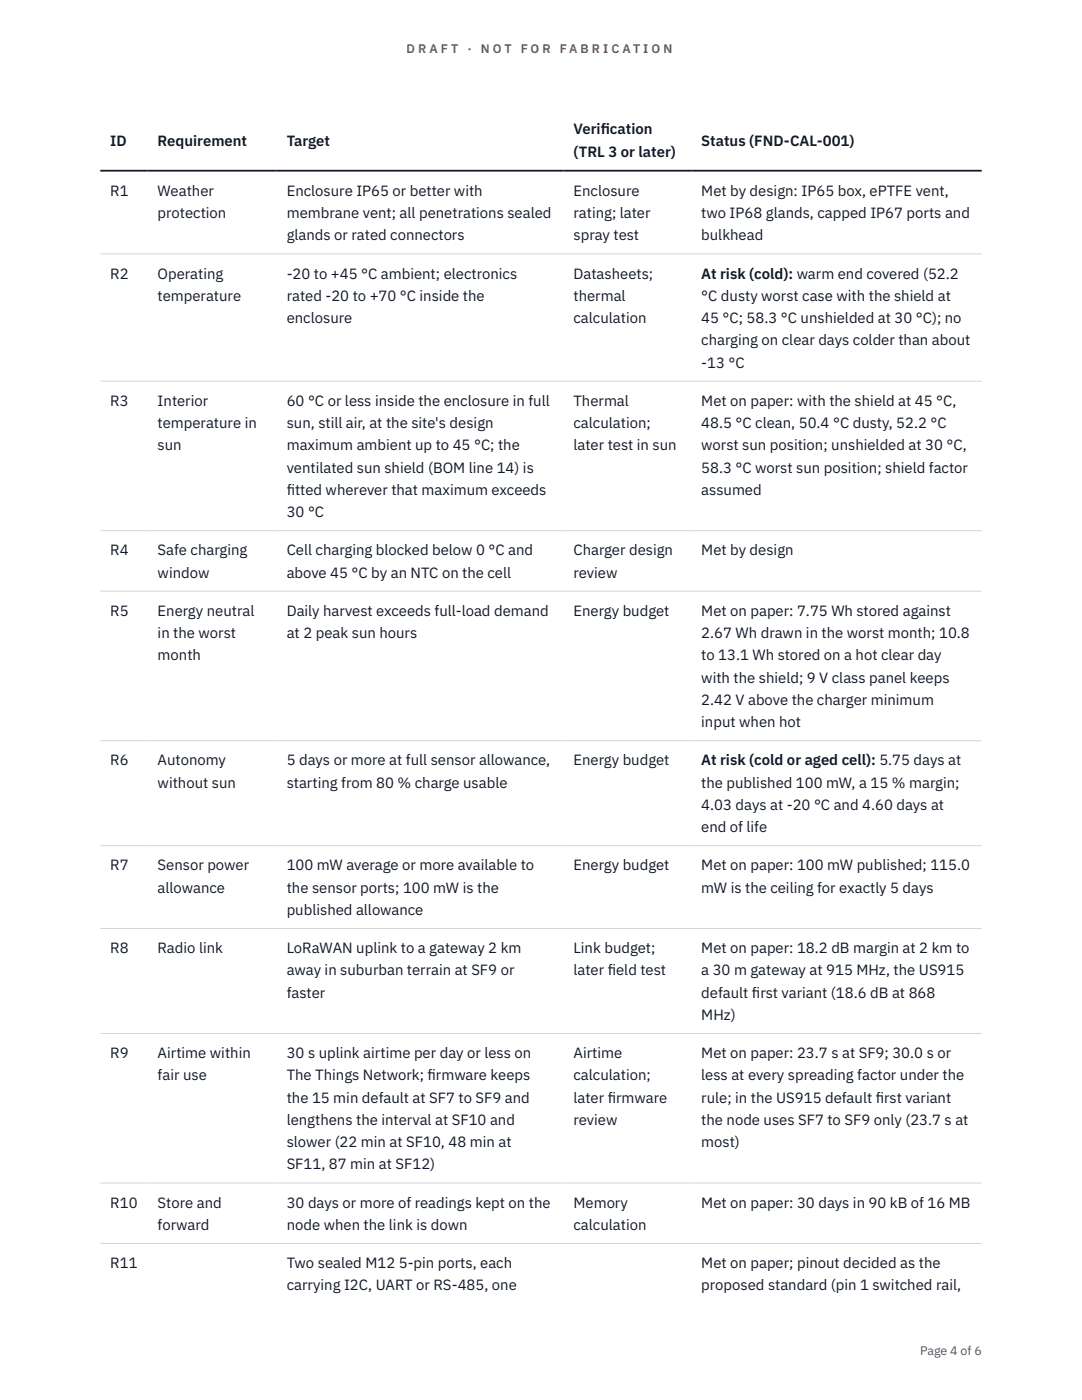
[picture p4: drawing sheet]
<svg xmlns="http://www.w3.org/2000/svg" width="216mm" height="279mm" viewBox="0 0 216 279" stroke-linecap="round" stroke-linejoin="round" font-family="sans-serif">
<defs><g id="words">
<g font-size="3" fill="#111827">
<text x="22" y="29.1">ID</text>
<text x="31.5" y="29.1">Requirement</text>
<text x="57.2" y="29.1">Target</text>
<text x="114.4" y="26.8">Verif</text>
<text x="119.9" y="26.8">ication</text>
<text x="139.9" y="29.1">Status (FND-CAL-001)</text>
<text x="114.4" y="31.3">(TRL 3 or later)</text>
<text x="22" y="39.1">R1</text>
<text x="31.5" y="39.1">Weather</text>
<text x="57.2" y="39.1">Enclosure IP65 or better with</text>
<text x="114.4" y="39.1">Enclosure</text>
<text x="139.9" y="39.1">Met by design: IP65 box, ePTFE vent,</text>
<text x="31.5" y="43.5">protection</text>
<text x="57.2" y="43.5">membrane vent; all penetrations sealed</text>
<text x="57.2" y="48">glands or rated connectors</text>
<text x="114.4" y="43.5">rating; later</text>
<text x="114.4" y="48">spray test</text>
<text x="139.9" y="43.5">two IP68 glands, capped IP67 ports and</text>
<text x="139.9" y="48">bulkhead</text>
<text x="22" y="55.6">R2</text>
<text x="31.5" y="55.6">Operating</text>
<text x="57.2" y="55.6">-20 to +45 °C ambient; electronics</text>
<text x="114.4" y="55.6">Datasheets;</text>
<text x="139.9" y="55.6">At risk (cold): warm end covered (52.2</text>
<text x="31.5" y="60">temperature</text>
<text x="57.2" y="60">rated -20 to +70 °C inside the</text>
<text x="57.2" y="64.5">enclosure</text>
<text x="114.4" y="60">thermal</text>
<text x="114.4" y="64.5">calculation</text>
<text x="139.9" y="60">°C dusty worst case with the shield at</text>
<text x="139.9" y="64.5">45 °C; 58.3 °C unshielded at 30 °C); no</text>
<text x="139.9" y="68.9">charging on clear days colder than about</text>
<text x="139.9" y="73.4">-13 °C</text>
<text x="22" y="81">R3</text>
<text x="31.5" y="81">Interior</text>
<text x="57.2" y="81">60 °C or less inside the enclosure in full</text>
<text x="114.4" y="81">Thermal</text>
<text x="139.9" y="81">Met on paper: with the shield at 45 °C,</text>
<text x="31.5" y="85.4">temperature in</text>
<text x="31.5" y="89.9">sun</text>
<text x="57.2" y="85.4">sun, still air, at the site's design</text>
<text x="57.2" y="89.9">maximum ambient up to 45 °C; the</text>
<text x="114.4" y="85.4">calculation;</text>
<text x="114.4" y="89.9">later test in sun</text>
<text x="139.9" y="85.4">48.5 °C clean, 50.4 °C dusty, 52.2 °C</text>
<text x="139.9" y="89.9">worst sun position; unshielded at 30 °C,</text>
<text x="57.2" y="94.3">ventilated sun shield (BOM line 14) is</text>
<text x="139.9" y="94.3">58.3 °C worst sun position; shield factor</text>
<text x="57.2" y="98.8">f</text>
<text x="57.2" y="98.8">itted wherever that maximum exceeds</text>
<text x="139.9" y="98.8">assumed</text>
<text x="57.2" y="103.2">30 °C</text>
<text x="22" y="110.8">R4</text>
<text x="31.5" y="110.8">Safe charging</text>
<text x="57.2" y="110.8">Cell charging blocked below 0 °C and</text>
<text x="114.4" y="110.8">Charger design</text>
<text x="139.9" y="110.8">Met by design</text>
<text x="31.5" y="115.3">window</text>
<text x="57.2" y="115.3">above 45 °C by an NTC on the cell</text>
<text x="114.4" y="115.3">review</text>
<text x="22" y="122.9">R5</text>
<text x="31.5" y="122.9">Energy neutral</text>
<text x="57.2" y="122.9">Daily harvest exceeds full-load demand</text>
<text x="114.4" y="122.9">Energy budget</text>
<text x="139.9" y="122.9">Met on paper: 7.75 Wh stored against</text>
<text x="31.5" y="127.3">in the worst</text>
<text x="31.5" y="131.8">month</text>
<text x="57.2" y="127.3">at 2 peak sun hours</text>
<text x="139.9" y="127.3">2.67 Wh drawn in the worst month; 10.8</text>
<text x="139.9" y="131.8">to 13.1 Wh stored on a hot clear day</text>
<text x="139.9" y="136.2">with the shield; 9 V class panel keeps</text>
<text x="139.9" y="140.7">2.42 V above the charger minimum</text>
<text x="139.9" y="145.1">input when hot</text>
<text x="22" y="152.7">R6</text>
<text x="31.5" y="152.7">Autonomy</text>
<text x="57.2" y="152.7">5 days or more at full sensor allowance,</text>
<text x="114.4" y="152.7">Energy budget</text>
<text x="139.9" y="152.7">At risk (cold or aged cell): 5.75 days at</text>
<text x="31.5" y="157.2">without sun</text>
<text x="57.2" y="157.2">starting from 80 % charge usable</text>
<text x="139.9" y="157.2">the published 100 mW, a 15 % margin;</text>
<text x="139.9" y="161.6">4.03 days at -20 °C and 4.60 days at</text>
<text x="139.9" y="166.1">end of life</text>
<text x="22" y="173.7">R7</text>
<text x="31.5" y="173.7">Sensor power</text>
<text x="57.2" y="173.7">100 mW average or more available to</text>
<text x="114.4" y="173.7">Energy budget</text>
<text x="139.9" y="173.7">Met on paper: 100 mW published; 115.0</text>
<text x="31.5" y="178.1">allowance</text>
<text x="57.2" y="178.1">the sensor ports; 100 mW is the</text>
<text x="139.9" y="178.1">mW is the ceiling for exactly 5 days</text>
<text x="57.2" y="182.6">published allowance</text>
<text x="22" y="190.2">R8</text>
<text x="31.5" y="190.2">Radio link</text>
<text x="57.2" y="190.2">LoRaWAN uplink to a gateway 2 km</text>
<text x="114.4" y="190.2">Link budget;</text>
<text x="139.9" y="190.2">Met on paper: 18.2 dB margin at 2 km to</text>
<text x="57.2" y="194.7">away in suburban terrain at SF9 or</text>
<text x="114.4" y="194.7">later f</text>
<text x="121.3" y="194.7">ield test</text>
<text x="139.9" y="194.7">a 30 m gateway at 915 MHz, the US915</text>
<text x="57.2" y="199.1">faster</text>
<text x="139.9" y="199.1">default f</text>
<text x="139.9" y="203.6">MHz)</text>
<text x="150" y="199.1">irst variant (18.6 dB at 868</text>
<text x="22" y="211.2">R9</text>
<text x="31.5" y="211.2">Airtime within</text>
<text x="31.5" y="215.6">fair use</text>
<text x="57.2" y="211.2">30 s uplink airtime per day or less on</text>
<text x="57.2" y="215.6">The Things Network; f</text>
<text x="85.3" y="215.6">irmware keeps</text>
<text x="114.4" y="211.2">Airtime</text>
<text x="114.4" y="215.6">calculation;</text>
<text x="139.9" y="211.2">Met on paper: 23.7 s at SF9; 30.0 s or</text>
<text x="139.9" y="215.6">less at every spreading factor under the</text>
<text x="57.2" y="220.1">the 15 min default at SF7 to SF9 and</text>
<text x="114.4" y="220.1">later f</text>
<text x="121.3" y="220.1">irmware</text>
<text x="139.9" y="220.1">rule; in the US915 default f</text>
<text x="174.7" y="220.1">irst variant</text>
<text x="57.2" y="224.5">lengthens the interval at SF10 and</text>
<text x="114.4" y="224.5">review</text>
<text x="139.9" y="224.5">the node uses SF7 to SF9 only (23.7 s at</text>
<text x="57.2" y="229">slower (22 min at SF10, 48 min at</text>
<text x="57.2" y="233.4">SF11, 87 min at SF12)</text>
<text x="139.9" y="229">most)</text>
<text x="22" y="241">R10</text>
<text x="31.5" y="241">Store and</text>
<text x="31.5" y="245.5">forward</text>
<text x="57.2" y="241">30 days or more of readings kept on the</text>
<text x="57.2" y="245.5">node when the link is down</text>
<text x="114.4" y="241">Memory</text>
<text x="114.4" y="245.5">calculation</text>
<text x="139.9" y="241">Met on paper: 30 days in 90 kB of 16 MB</text>
<text x="22" y="253.1">R11</text>
<text x="57.2" y="253.1">Two sealed M12 5-pin ports, each</text>
<text x="57.2" y="257.5">carrying I2C, UART or RS-485, one</text>
<text x="139.9" y="253.1">Met on paper; pinout decided as the</text>
<text x="139.9" y="257.5">proposed standard (pin 1 switched rail,</text>
</g>
<g font-size="2.5" fill="#b45309">
<text x="81.1" y="10.5">D R A F T</text>
<text x="93.3" y="10.5">·</text>
<text x="95.9" y="10.5">N O T</text>
<text x="103.9" y="10.5">F O R</text>
<text x="111.7" y="10.5">F A B R I C A T I O N</text>
</g>
<text font-size="2.5" fill="#4b5563" x="183.6" y="270.3">Page 4 of 6</text>
</g></defs>
<path d="M20 50.7h175.9M20 76.1h175.9M20 105.9h175.9M20 118h175.9M20 147.8h175.9M20 168.8h175.9M20 185.3h175.9M20 206.3h175.9M20 236.1h175.9M20 248.2h175.9" fill="none" stroke="#d1d5db" stroke-width=".2"/>
<path d="M20 34.1h175.9" fill="none" stroke="#111827" stroke-width=".35"/>
<use href="#words"/>
</svg>
